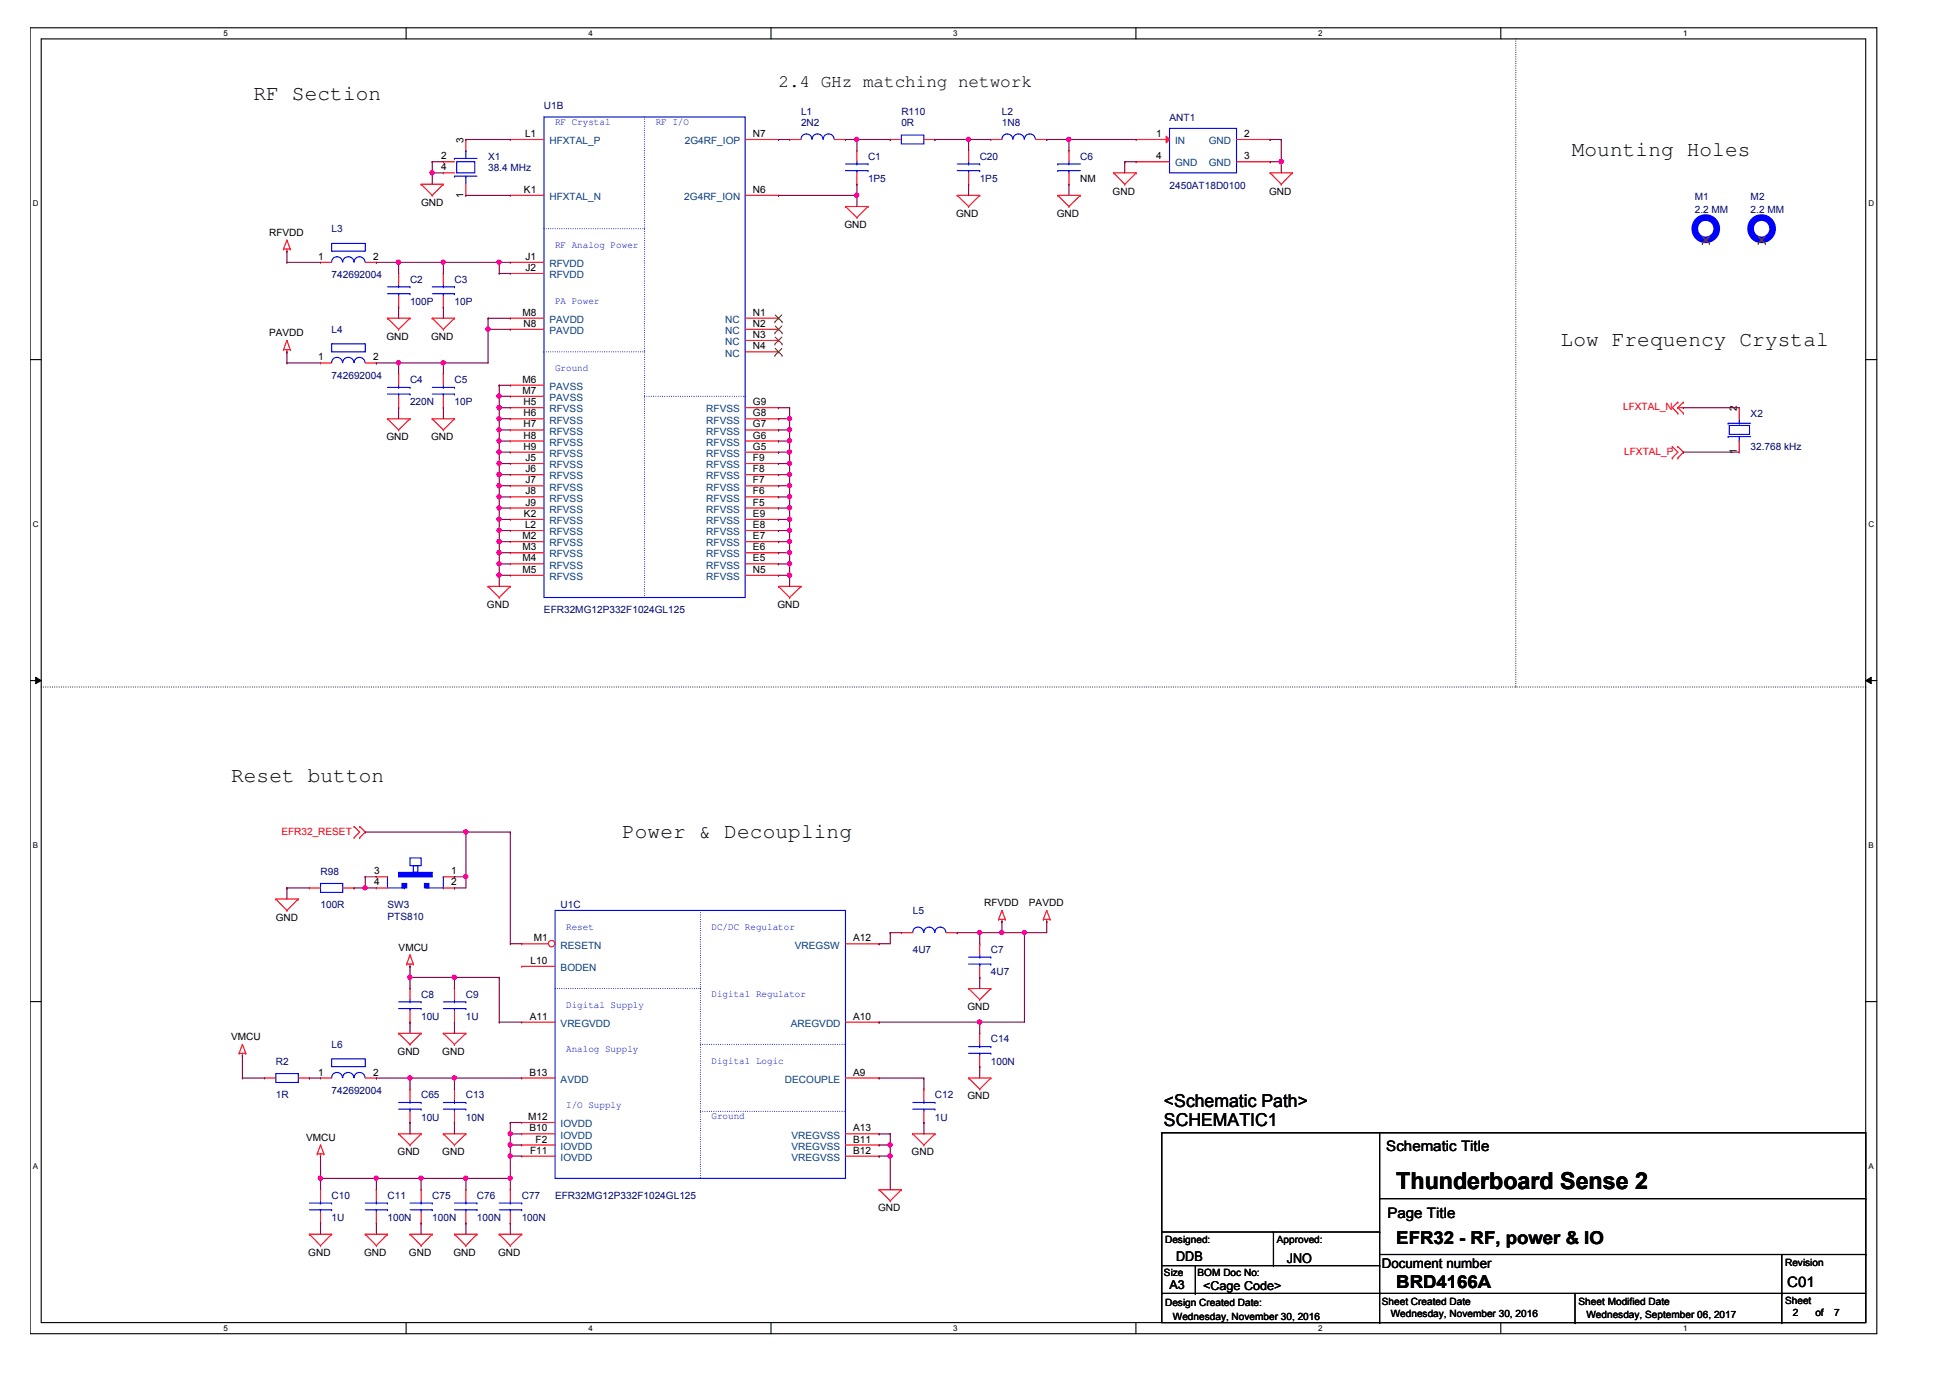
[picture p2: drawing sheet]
<svg xmlns="http://www.w3.org/2000/svg" width="297mm" height="210mm" viewBox="0 0 297 210" stroke-linecap="round" stroke-linejoin="round" font-family="sans-serif">
<defs><g id="words">
<text font-size="3.6" x="212.7" y="181.1">Thunderboard Sense 2</text>
<g font-size="3.2">
<text x="38.6" y="15.3">RF Section</text>
<text x="239.4" y="23.8">Mounting Holes</text>
<text x="237.7" y="52.7">Low Frequency Crystal</text>
<text x="35.2" y="119.1">Reset button</text>
<text x="94.8" y="127.6">Power &amp; Decoupling</text>
</g>
<g font-size="2.7">
<text x="118.6" y="13.2">2.4 GHz matching network</text>
<text x="177.3" y="171.6">SCHEMATIC1</text>
<text x="177.3" y="168.7">&lt;Schematic Path&gt;</text>
<text x="212.7" y="189.5">EFR32 - RF, power &amp; IO</text>
<text x="212.7" y="196.2">BRD4166A</text>
</g>
<g font-size="2.2">
<text x="211.2" y="175.3">Schematic Title</text>
<text x="211.3" y="185.5">Page Title</text>
<text x="272.3" y="196">C01</text>
</g>
<g font-size="2">
<text x="179.2" y="192.2">DDB</text>
<text x="196" y="192.3">JNO</text>
<text x="210.5" y="193.2">Document number</text>
</g>
<g font-size="1.9">
<text x="178.2" y="196.3">A3</text>
<text x="183.3" y="196.5">&lt;Cage Code&gt;</text>
</g>
<g font-size="1.5" fill="#000080">
<text x="82.9" y="16.7">U1B</text>
<text x="122" y="17.5">L1</text>
<text x="137.3" y="17.5">R110</text>
<text x="152.6" y="17.5">L2</text>
<text x="122" y="19.2">2N2</text>
<text x="137.3" y="19.2">0R</text>
<text x="152.6" y="19.2">1N8</text>
<text x="178.2" y="18.4">ANT1</text>
<text x="74.4" y="24.3">X1</text>
<text x="74.4" y="26">38.4 MHz</text>
<text x="132.2" y="24.3">C1</text>
<text x="132.2" y="27.7">1P5</text>
<text x="149.2" y="24.3">C20</text>
<text x="149.2" y="27.7">1P5</text>
<text x="164.6" y="24.3">C6</text>
<text x="178.2" y="28.8">2450AT18D0100</text>
<text x="50.5" y="35.4">L3</text>
<text x="258.2" y="30.5">M1</text>
<text x="258.2" y="32.5">2.2 MM</text>
<text x="266.7" y="30.5">M2</text>
<text x="266.7" y="32.5">2.2 MM</text>
<text x="50.5" y="42.4">742692004</text>
<text x="62.5" y="43.1">C2</text>
<text x="62.5" y="46.5">100P</text>
<text x="69.2" y="43.1">C3</text>
<text x="69.2" y="46.5">10P</text>
<text x="50.5" y="50.7">L4</text>
<text x="50.5" y="57.7">742692004</text>
<text x="62.5" y="58.4">C4</text>
<text x="69.2" y="58.4">C5</text>
<text x="62.5" y="61.8">220N</text>
<text x="69.2" y="61.8">10P</text>
<text x="266.7" y="63.5">X2</text>
<text x="266.7" y="68.6">32.768 kHz</text>
<text x="82.9" y="93.4">EFR32MG12P332F1024GL125</text>
<text x="48.8" y="133.3">R98</text>
<text x="48.8" y="138.3">100R</text>
<text x="59" y="138.3">SW3</text>
<text x="59" y="140.1">PTS810</text>
<text x="85.4" y="138.3">U1C</text>
<text x="139" y="139.2">L5</text>
<text x="139" y="145.2">4U7</text>
<text x="150.9" y="145.2">C7</text>
<text x="150.9" y="148.6">4U7</text>
<text x="64.1" y="152">C8</text>
<text x="64.1" y="155.4">10U</text>
<text x="71" y="152">C9</text>
<text x="71" y="155.4">1U</text>
<text x="50.5" y="159.6">L6</text>
<text x="150.9" y="158.8">C14</text>
<text x="42" y="162.2">R2</text>
<text x="42" y="167.3">1R</text>
<text x="50.5" y="166.6">742692004</text>
<text x="64.1" y="167.3">C65</text>
<text x="71" y="167.3">C13</text>
<text x="142.4" y="167.3">C12</text>
<text x="150.9" y="162.2">100N</text>
<text x="64.1" y="170.7">10U</text>
<text x="71" y="170.7">10N</text>
<text x="142.4" y="170.7">1U</text>
<text x="50.5" y="182.6">C10</text>
<text x="59" y="182.6">C11</text>
<text x="65.8" y="182.6">C75</text>
<text x="72.7" y="182.6">C76</text>
<text x="79.5" y="182.6">C77</text>
<text x="84.6" y="182.6">EFR32MG12P332F1024GL125</text>
<text x="50.5" y="186">1U</text>
<text x="59" y="186">100N</text>
<text x="65.8" y="186">100N</text>
<text x="72.7" y="186">100N</text>
<text x="79.5" y="186">100N</text>
</g>
<g font-size="1.5">
<text x="70.6" y="21.8" transform="rotate(-90 70.6 21.8)">3</text>
<text x="80" y="20.9">L1</text>
<text x="114.7" y="20.9">N7</text>
<text x="176.1" y="20.9">1</text>
<text x="189.5" y="20.9">2</text>
<text x="67.2" y="24.3">2</text>
<text x="67.2" y="25.9">4</text>
<text x="79.8" y="29.4">K1</text>
<text x="114.7" y="29.4">N6</text>
<text x="164.6" y="27.7">NM</text>
<text x="169.5" y="29.6">GND</text>
<text x="176.1" y="24.3">4</text>
<text x="189.5" y="24.3">3</text>
<text x="193.3" y="29.6">GND</text>
<text x="41" y="35.9">RFVDD</text>
<text x="64.1" y="31.3">GND</text>
<text x="70.6" y="30.1" transform="rotate(-90 70.6 30.1)">1</text>
<text x="128.6" y="34.7">GND</text>
<text x="145.6" y="33">GND</text>
<text x="161" y="33">GND</text>
<text x="48.5" y="39.6">1</text>
<text x="56.8" y="39.6">2</text>
<text x="80.1" y="39.6">J1</text>
<text x="80.1" y="41.3">J2</text>
<text x="41" y="51.2">PAVDD</text>
<text x="58.9" y="51.7">GND</text>
<text x="65.7" y="51.7">GND</text>
<text x="79.6" y="48.1">M8</text>
<text x="79.7" y="49.8">N8</text>
<text x="114.7" y="48.1">N1</text>
<text x="114.7" y="51.5">N3</text>
<text x="114.7" y="53.2">N4</text>
<text x="114.7" y="49.8">N2</text>
<text x="48.5" y="54.9">1</text>
<text x="56.8" y="54.9">2</text>
<text x="79.6" y="58.3">M6</text>
<text x="79.6" y="60">M7</text>
<text x="79.7" y="61.7">H5</text>
<text x="79.7" y="63.4">H6</text>
<text x="79.7" y="65.1">H7</text>
<text x="114.7" y="65.1">G7</text>
<text x="114.7" y="63.4">G8</text>
<text x="114.7" y="61.7">G9</text>
<text x="264.6" y="62.6" transform="rotate(-90 264.6 62.6)">2</text>
<text x="58.9" y="67.1">GND</text>
<text x="65.7" y="67.1">GND</text>
<text x="79.7" y="66.8">H8</text>
<text x="79.7" y="68.5">H9</text>
<text x="80.1" y="70.2">J5</text>
<text x="80.1" y="71.9">J6</text>
<text x="114.7" y="71.9">F8</text>
<text x="114.7" y="70.2">F9</text>
<text x="114.7" y="68.5">G5</text>
<text x="114.7" y="66.8">G6</text>
<text x="264.6" y="69.2" transform="rotate(-90 264.6 69.2)">1</text>
<text x="80.1" y="73.6">J7</text>
<text x="80.1" y="75.3">J8</text>
<text x="80.1" y="77">J9</text>
<text x="114.7" y="77">F5</text>
<text x="114.7" y="75.3">F6</text>
<text x="114.7" y="73.6">F7</text>
<text x="79.6" y="82.1">M2</text>
<text x="79.6" y="83.8">M3</text>
<text x="79.8" y="78.7">K2</text>
<text x="80" y="80.4">L2</text>
<text x="114.7" y="83.8">E6</text>
<text x="114.7" y="82.1">E7</text>
<text x="114.7" y="80.4">E8</text>
<text x="114.7" y="78.7">E9</text>
<text x="79.6" y="85.5">M4</text>
<text x="79.6" y="87.2">M5</text>
<text x="114.7" y="87.2">N5</text>
<text x="114.7" y="85.5">E5</text>
<text x="74.2" y="92.6">GND</text>
<text x="118.4" y="92.6">GND</text>
<text x="57" y="133.2">3</text>
<text x="57" y="134.9">4</text>
<text x="68.7" y="133.2">1</text>
<text x="68.7" y="134.9">2</text>
<text x="42" y="140.2">GND</text>
<text x="81.3" y="143.4">M1</text>
<text x="130" y="143.4">A12</text>
<text x="149.9" y="138">RFVDD</text>
<text x="156.7" y="138">PAVDD</text>
<text x="60.7" y="144.8">VMCU</text>
<text x="80.8" y="146.8">L10</text>
<text x="80.7" y="155.3">A11</text>
<text x="130" y="155.3">A10</text>
<text x="147.4" y="153.8">GND</text>
<text x="35.2" y="158.5">VMCU</text>
<text x="60.6" y="160.7">GND</text>
<text x="67.4" y="160.7">GND</text>
<text x="48.5" y="163.8">1</text>
<text x="56.8" y="163.8">2</text>
<text x="80.7" y="163.8">B13</text>
<text x="130" y="163.8">A9</text>
<text x="147.4" y="167.5">GND</text>
<text x="46.6" y="173.8">VMCU</text>
<text x="80.4" y="170.6">M12</text>
<text x="80.7" y="172.3">B10</text>
<text x="130" y="172.3">A13</text>
<text x="60.6" y="176">GND</text>
<text x="67.4" y="176">GND</text>
<text x="80.7" y="175.7">F11</text>
<text x="81.6" y="174">F2</text>
<text x="130" y="174">B11</text>
<text x="130" y="175.7">B12</text>
<text x="138.9" y="176">GND</text>
<text x="133.7" y="184.5">GND</text>
<text x="47" y="191.3">GND</text>
<text x="55.5" y="191.3">GND</text>
<text x="62.3" y="191.3">GND</text>
<text x="69.1" y="191.3">GND</text>
<text x="75.9" y="191.3">GND</text>
<text x="177.5" y="189.4">Designed:</text>
<text x="194.5" y="189.4">Approved:</text>
<text x="177.3" y="194.4">Size</text>
<text x="182.4" y="194.4">BOM Doc No:</text>
<text x="271.9" y="192.8">Revision</text>
<text x="177.5" y="199">Design Created Date:</text>
<text x="178.7" y="201">Wednesday, November 30, 2016</text>
<text x="210.5" y="198.8">Sheet Created Date</text>
<text x="211.9" y="200.7">Wednesday, November 30, 2016</text>
<text x="240.5" y="198.8">Sheet Modified Date</text>
<text x="241.7" y="200.8">Wednesday, September 06, 2017</text>
<text x="271.9" y="198.6">Sheet</text>
<text x="273.1" y="200.5">2</text>
<text x="276.5" y="200.5">of</text>
<text x="279.4" y="200.5">7</text>
</g>
<g font-size="1.5" fill="#004080">
<text x="83.7" y="22">HFXTAL_P</text>
<text x="104.3" y="22">2G4RF_IOP</text>
<text x="179" y="22">IN</text>
<text x="184.1" y="22">GND</text>
<text x="179" y="25.4">GND</text>
<text x="184.1" y="25.4">GND</text>
<text x="83.7" y="30.5">HFXTAL_N</text>
<text x="104.2" y="30.5">2G4RF_ION</text>
<text x="83.7" y="40.7">RFVDD</text>
<text x="83.7" y="42.4">RFVDD</text>
<text x="83.7" y="49.2">PAVDD</text>
<text x="83.7" y="50.9">PAVDD</text>
<text x="110.5" y="49.2">NC</text>
<text x="110.5" y="52.6">NC</text>
<text x="110.5" y="50.9">NC</text>
<text x="83.7" y="59.4">PAVSS</text>
<text x="110.5" y="54.3">NC</text>
<text x="83.7" y="61.1">PAVSS</text>
<text x="83.7" y="62.8">RFVSS</text>
<text x="83.7" y="64.5">RFVSS</text>
<text x="107.6" y="64.5">RFVSS</text>
<text x="107.6" y="62.8">RFVSS</text>
<text x="83.7" y="66.2">RFVSS</text>
<text x="83.7" y="67.9">RFVSS</text>
<text x="83.7" y="69.6">RFVSS</text>
<text x="83.7" y="71.3">RFVSS</text>
<text x="107.6" y="66.2">RFVSS</text>
<text x="107.6" y="71.3">RFVSS</text>
<text x="107.6" y="69.6">RFVSS</text>
<text x="107.6" y="67.9">RFVSS</text>
<text x="83.7" y="73">RFVSS</text>
<text x="83.7" y="74.7">RFVSS</text>
<text x="83.7" y="76.4">RFVSS</text>
<text x="107.6" y="76.4">RFVSS</text>
<text x="107.6" y="74.7">RFVSS</text>
<text x="107.6" y="73">RFVSS</text>
<text x="83.7" y="78.1">RFVSS</text>
<text x="83.7" y="79.8">RFVSS</text>
<text x="83.7" y="81.5">RFVSS</text>
<text x="83.7" y="83.2">RFVSS</text>
<text x="107.6" y="83.2">RFVSS</text>
<text x="107.6" y="81.5">RFVSS</text>
<text x="107.6" y="79.8">RFVSS</text>
<text x="107.6" y="78.1">RFVSS</text>
<text x="83.7" y="84.9">RFVSS</text>
<text x="83.7" y="86.6">RFVSS</text>
<text x="83.7" y="88.3">RFVSS</text>
<text x="107.6" y="88.3">RFVSS</text>
<text x="107.6" y="86.6">RFVSS</text>
<text x="107.6" y="84.9">RFVSS</text>
<text x="85.4" y="144.5">RESETN</text>
<text x="85.4" y="147.9">BODEN</text>
<text x="121.1" y="144.5">VREGSW</text>
<text x="85.4" y="156.4">VREGVDD</text>
<text x="120.5" y="156.4">AREGVDD</text>
<text x="85.4" y="164.9">AVDD</text>
<text x="119.6" y="164.9">DECOUPLE</text>
<text x="85.4" y="171.7">IOVDD</text>
<text x="85.4" y="173.4">IOVDD</text>
<text x="120.6" y="173.4">VREGVSS</text>
<text x="85.4" y="175.1">IOVDD</text>
<text x="85.4" y="176.8">IOVDD</text>
<text x="120.6" y="175.1">VREGVSS</text>
<text x="120.6" y="176.8">VREGVSS</text>
</g>
<g font-size="1.5" fill="#00f">
<text x="84.6" y="19">RF Crystal</text>
<text x="99.9" y="19">RF I/O</text>
<text x="84.6" y="37.8">RF Analog Power</text>
<text x="84.6" y="46.3">PA Power</text>
<text x="84.6" y="56.5">Ground</text>
<text x="86.2" y="141.6">Reset</text>
<text x="108.4" y="141.6">DC/DC Regulator</text>
<text x="86.2" y="153.5">Digital Supply</text>
<text x="108.4" y="151.8">Digital Regulator</text>
<text x="86.2" y="160.3">Analog Supply</text>
<text x="108.4" y="162">Digital Logic</text>
<text x="86.2" y="168.8">I/O Supply</text>
<text x="108.4" y="170.5">Ground</text>
</g>
<g font-size="1.5" fill="#f00">
<text x="247.2" y="62.4">LFXTAL_N</text>
<text x="247.4" y="69.3">LFXTAL_P</text>
<text x="42.9" y="127.1">EFR32_RESET</text>
</g>
<g font-size="1.2">
<text x="34" y="5.5">5</text>
<text x="89.6" y="5.5">4</text>
<text x="145.2" y="5.5">3</text>
<text x="200.8" y="5.5">2</text>
<text x="256.4" y="5.5">1</text>
<text x="5" y="31.5">D</text>
<text x="284.6" y="31.5">D</text>
<text x="5" y="80.3">C</text>
<text x="284.6" y="80.3">C</text>
<text x="5" y="129.2">B</text>
<text x="284.6" y="129.2">B</text>
<text x="5" y="178.1">A</text>
<text x="284.6" y="178.1">A</text>
<text x="34" y="202.7">5</text>
<text x="89.6" y="202.7">4</text>
<text x="145.2" y="202.7">3</text>
<text x="200.8" y="202.7">2</text>
<text x="256.4" y="202.7">1</text>
</g>
</g></defs>
<path d="M4.6 4.2h281.3v199h-281.3zM6.3 5.9h277.9v195.6h-277.9z" fill="none" stroke="#000" stroke-width=".17"/>
<g fill="#fff">
<path d="M34 4.4h.7v1.4h-.7z"/>
<path d="M34 201.6h.7v1.4h-.7z"/>
</g>
<path d="M61.9 4.2v1.7M61.9 201.5v1.7" fill="none" stroke="#000" stroke-width=".17"/>
<g fill="#fff">
<path d="M89.6 4.4h.7v1.4h-.7z"/>
<path d="M89.6 201.6h.7v1.4h-.7z"/>
</g>
<path d="M117.4 4.2v1.7M117.4 201.5v1.7" fill="none" stroke="#000" stroke-width=".17"/>
<g fill="#fff">
<path d="M145.2 4.4h.7v1.4h-.7z"/>
<path d="M145.2 201.6h.7v1.4h-.7z"/>
</g>
<path d="M173 4.2v1.7M173 201.5v1.7" fill="none" stroke="#000" stroke-width=".17"/>
<g fill="#fff">
<path d="M200.8 4.4h.6v1.4h-.6z"/>
<path d="M200.8 201.6h.6v1.4h-.6z"/>
</g>
<path d="M228.6 4.2v1.7M228.6 201.5v1.7" fill="none" stroke="#000" stroke-width=".17"/>
<g fill="#fff">
<path d="M256.4 4.4h.6v1.4h-.6z"/>
<path d="M256.4 201.6h.6v1.4h-.6z"/>
<path d="M5 30.4h.9v1.3h-.9z"/>
<path d="M284.6 30.4h.9v1.3h-.9z"/>
<path d="M5 79.2h.9v1.4h-.9z"/>
<path d="M284.6 79.2h.9v1.4h-.9z"/>
</g>
<path d="M4.6 54.8h1.7M284.2 54.8h1.7" fill="none" stroke="#000" stroke-width=".17"/>
<g fill="#fff">
<path d="M5 128.1h.8v1.4h-.8z"/>
<path d="M284.6 128.1h.8v1.4h-.8z"/>
</g>
<path d="M4.6 103.7h1.7M284.2 103.7h1.7" fill="none" stroke="#000" stroke-width=".17"/>
<path d="M5.4 103.2l.9 .5-.9 .4zM284.2 103.7l.8-.5v.9z" fill="#000"/>
<path d="M5.4 103.2l.9 .5-.9 .4zM284.2 103.7l.8-.5v.9z" fill="none" stroke="#000" stroke-width=".15"/>
<g fill="#fff">
<path d="M5 177h.8v1.3h-.8z"/>
<path d="M284.6 177h.8v1.3h-.8z"/>
</g>
<g fill="none" stroke="#000" stroke-width=".17">
<path d="M4.6 152.6h1.7M284.2 152.6h1.7M177 172.6h107.2v28.9h-107.2zM210.2 172.6v28.9M177 197h.1M177 197h107.2M177 192.8h33.2M177 187.7h33.2M182.1 197h.1M182.1 192.8v4.2M194 192.8h.1M194 187.7v5.1"/>
<path d="M210.2 197h.1M210.2 192.8h.1M210.2 187.7h.1M210.2 182.6h74M210.2 191.1h74M239.9 197v4.5M271.4 197h.1M271.4 191.1v10.4M284.2 182.6h.1M284.2 191.1h.1M210.2 201.5h.1M239.9 201.5h.1"/>
<path d="M271.4 201.5h.1"/>
</g>
<path d="M230.9 5.9v98.7M6.3 104.6h277.9M230.9 104.6h.1M284.2 104.6h.1" fill="none" stroke="#000" stroke-width=".17" stroke-dasharray="0 .3"/>
<g fill="none" stroke="#f00" stroke-width=".17">
<path d="M43.2 37.9h.1M43.2 37.9h1M43.7 38.3h.1M43.7 36.6h.1M43.7 37.9v.4M43.7 36.6l-.5 1.3M43.7 36.6l.5 1.3M44.2 37.9h.1M64.1 28.1h.1M64.1 28.1h3.4M64.1 28.1l1.7 1.7M65.8 29.8h.1"/>
<path d="M67.5 28.1h.1M67.5 28.1l-1.7 1.7M128.8 31.5h.1M128.8 31.5h3.4M128.8 31.5l1.7 1.6M130.5 33.1h.1M132.2 31.5h.1M132.2 31.5l-1.7 1.6M145.8 29.8h.1M145.8 29.8h3.4M145.8 29.8l1.7 1.7M147.5 31.5h.1"/>
<path d="M149.2 29.8h.1M149.2 29.8l-1.7 1.7M161.1 29.8h.1M161.1 29.8h3.5M161.1 29.8l1.7 1.7M162.8 31.5h.1M164.6 29.8h.1M164.6 29.8l-1.8 1.7M169.6 26.3h.1M169.6 26.3h3.5M169.6 26.3l1.7 1.8M171.3 28.1h.1"/>
<path d="M173.1 26.3h.1M173.1 26.3l-1.8 1.8M193.5 26.3h.1M193.5 26.3h3.4M193.5 26.3l1.7 1.8M195.2 28.1h.1M196.9 26.3h.1M196.9 26.3l-1.7 1.8M268.4 36.6h.1M43.2 53.3h.1M43.2 53.3h1M43.7 53.6h.1"/>
<path d="M43.7 51.9h.1M43.7 53.3v.3M43.7 51.9l-.5 1.4M43.7 51.9l.5 1.4M44.2 53.3h.1M48.8 55.3h.1M48.8 55.3h1.7M55.6 55.3h1.7M57.3 55.3h.1M59 48.5h.1M59 48.5h3.5M59 48.5l1.7 1.7"/>
<path d="M60.7 50.2h.1M60.7 57h.1M60.7 57v1.7M62.5 48.5h.1M62.5 48.5l-1.8 1.7M65.8 48.5h.1M65.8 48.5h3.4M65.8 48.5l1.7 1.7M67.5 50.2h.1M69.2 48.5h.1M69.2 48.5l-1.7 1.7M59 63.8h.1"/>
<path d="M59 63.8h3.5M59 63.8l1.7 1.7M60.7 65.5h.1M60.7 62.1h.1M60.7 60.4v1.7M62.5 63.8h.1M62.5 63.8l-1.8 1.7M65.8 63.8h.1M65.8 63.8h3.4M65.8 63.8l1.7 1.7M67.5 65.5h.1M69.2 63.8h.1"/>
<path d="M69.2 63.8l-1.7 1.7M254.7 68h.1M254.7 69.8h.1M254.7 68l.9 .9-.9 .9M255.6 68h.1M255.6 69.8h.1M255.6 62.9h.1M255.6 61.3h.1M255.6 62.1h.1M255.6 68l.8 .9-.8 .9M255.6 61.3l-.9 .8 .9 .8M255.6 62.1l.8 .8"/>
<path d="M255.6 62.1h.8M256.4 62.9h.1M256.4 61.3h.1M256.4 61.3l-.8 .8M74.4 89.3h.1M74.4 89.3h3.3M74.4 89.3l1.6 1.7M76 91h.1M77.7 89.3h.1M77.7 89.3l-1.7 1.7M118.6 89.3h.1M118.6 89.3h3.4"/>
<path d="M118.6 89.3l1.7 1.7M120.3 91h.1M122 89.3h.1M122 89.3l-1.7 1.7M42 136.9h.1M42 136.9h3.4M42 136.9l1.7 1.8M43.7 138.7h.1M45.4 136.9h.1M45.4 136.9l-1.7 1.8M53.9 125.9h.1M53.9 127.6h.1"/>
<path d="M53.9 125.9l.9 .8-.9 .9M54.8 125.9h.1M54.8 127.6h.1M54.8 125.9l.8 .8-.8 .9M152.6 138.7h.1M152.6 138.7l-.5 1.3M152.6 138.7l.5 1.3M159.4 138.7h.1M159.4 138.7l-.5 1.3M159.4 138.7l.5 1.3M36.9 159.1h.1M36.9 159.1l-.5 1.3"/>
<path d="M36.9 159.1l.5 1.3M60.7 157.4h.1M60.7 157.4h3.4M60.7 157.4l1.8 1.7M61.9 146.9h.1M61.9 146.9h1.1M62.5 147.2h.1M62.5 145.5h.1M62.5 159.1h.1M62.5 146.9v.3M62.5 145.5l-.6 1.4M62.5 145.5l.5 1.4"/>
<path d="M63 146.9h.1M64.1 157.4h.1M64.1 157.4l-1.6 1.7M67.5 157.4h.1M67.5 157.4h3.5M67.5 157.4l1.7 1.7M69.2 159.1h.1M71 157.4h.1M71 157.4l-1.8 1.7M147.5 150.6h.1M147.5 150.6h3.4M147.5 150.6l1.7 1.7"/>
<path d="M149.2 152.3h.1M150.9 150.6h.1M150.9 150.6l-1.7 1.7M152.1 140h.1M152.1 140h1M152.6 140.4h.1M152.6 140v.4M153.1 140h.1M158.9 140h.1M158.9 140h1M159.4 140.4h.1M159.4 140v.4"/>
<path d="M159.9 140h.1M36.4 160.4h.1M36.4 160.4h1M36.9 160.8h.1M36.9 160.4v.4M37.4 160.4h.1M48.3 175.8h.1M48.3 175.8h1M48.8 176.1h.1M48.8 174.4h.1M48.8 175.8v.3M48.8 174.4l-.5 1.4"/>
<path d="M48.8 174.4l.5 1.4M49.3 175.8h.1M60.7 172.7h.1M60.7 172.7h3.4M60.7 172.7l1.8 1.7M62.5 174.4h.1M64.1 172.7h.1M64.1 172.7l-1.6 1.7M67.5 172.7h.1M67.5 172.7h3.5M67.5 172.7l1.7 1.7M69.2 174.4h.1"/>
<path d="M71 172.7h.1M71 172.7l-1.8 1.7M139 172.7h.1M139 172.7h3.4M139 172.7l1.7 1.7M140.7 174.4h.1M142.4 172.7h.1M142.4 172.7l-1.7 1.7M147.5 164.2h.1M147.5 164.2h3.4M147.5 164.2l1.7 1.7M149.2 165.9h.1"/>
<path d="M150.9 164.2h.1M150.9 164.2l-1.7 1.7M47.1 188h.1M47.1 188h3.4M47.1 188l1.7 1.7M48.8 189.7h.1M48.8 181.2h.1M48.8 186.3h.1M48.8 181.2v1.7M48.8 184.6v1.7M50.5 188h.1M50.5 188l-1.7 1.7"/>
<path d="M55.6 188h.1M55.6 188h3.4M55.6 188l1.7 1.7M57.3 189.7h.1M59 188h.1M59 188l-1.7 1.7M62.5 188h.1M62.5 188h3.3M62.5 188l1.6 1.7M64.1 189.7h.1M65.8 188h.1M65.8 188l-1.7 1.7"/>
<path d="M69.2 188h.1M69.2 188h3.5M69.2 188l1.8 1.7M71 189.7h.1M72.7 188h.1M72.7 188l-1.7 1.7M76 188h.1M76 188h3.5M76 188l1.7 1.7M77.7 189.7h.1M79.5 188h.1M79.5 188l-1.8 1.7"/>
<path d="M133.9 181.2h.1M133.9 181.2h3.4M133.9 181.2l1.7 1.7M135.6 182.9h.1M137.3 181.2h.1M137.3 181.2l-1.7 1.7"/>
</g>
<circle cx="268.3" cy="34.8" r="1.69" fill="none" stroke="#00f" stroke-width="1"/>
<path d="M267.8 37.1h.1M267.9 36.1l1 1M268.9 36.1l-1.1 1M268.9 37.1h.1" fill="none" stroke="#804000" stroke-width=".15"/>
<g fill="none" stroke="#00f" stroke-width=".17">
<path d="M50.5 52.4h5.1v1.2h-5.1zM50.5 55.2a.83 .83 0 0 1 .8-.8 .83 .83 0 0 1 .9 .8M52.2 55.2a.85 .85 0 0 1 .9-.8 .85 .85 0 0 1 .8 .8M53.9 55.2a.83 .83 0 0 1 .9-.8 .83 .83 0 0 1 .8 .8M59 59h3.5M60.7 59h.1M60.7 58.7v.3M62.5 59h.1M59 60h3.5M60.7 60h.1M60.7 60v.4M62.5 60h.1"/>
<path d="M65 135.3h2.5M67.5 135.3h.1M47.1 183.3h3.4M47.1 184.3h3.4M48.8 184.3h.1M48.8 183.3h.1M48.8 182.9v.4M48.8 184.3v.3M50.5 183.3h.1M50.5 184.3h.1"/>
</g>
<path d="M60.7 132.9h5.1v.7h-5.1z" fill-rule="evenodd" fill="#00f"/>
<path d="M60.7 132.9h5.1v.7h-5.1zM63 131.9h.6v1h-.6z" fill="none" stroke="#00f" stroke-width=".17"/>
<path d="M61.2 134.6h.7v.7h-.7z" fill-rule="evenodd" fill="#00f"/>
<path d="M61.2 134.6h.7v.7h-.7zM62.5 130.7h1.6v1.2h-1.6z" fill="none" stroke="#00f" stroke-width=".17"/>
<path d="M64.7 134.6h.6v.7h-.6z" fill-rule="evenodd" fill="#00f"/>
<g fill="none" stroke="#00f" stroke-width=".17">
<path d="M82.9 17.8h30.6v73.2h-30.6zM178.2 19.6h10.2v6.7h-10.2zM122 21.2a.83 .83 0 0 1 .8-.8 .83 .83 0 0 1 .9 .8M123.7 21.2a.83 .83 0 0 1 .8-.8 .83 .83 0 0 1 .9 .8M125.4 21.2a.83 .83 0 0 1 .8-.8 .83 .83 0 0 1 .9 .8M128.8 25h3.4M128.8 26h3.4M130.5 26h.1M130.5 25h.1M130.5 24.6v.4M130.5 26v.3M132.2 25h.1"/>
<path d="M132.2 26h.1M152.6 21.2a.83 .83 0 0 1 .9-.8 .83 .83 0 0 1 .8 .8M154.3 21.2a.85 .85 0 0 1 .9-.8 .85 .85 0 0 1 .8 .8M156.1 21.2a.83 .83 0 0 1 .8-.8 .83 .83 0 0 1 .8 .8M65.8 43.7h3.4M65.8 44.7h3.4M65.8 59h3.4M67.5 44.7h.1M67.5 43.7h.1M67.5 59h.1M67.5 43.3v.4M67.5 44.7v.4"/>
<path d="M67.5 58.7v.3M69.2 43.7h.1M69.2 44.7h.1M69.2 59h.1M65.8 60h3.4M67.5 60h.1M67.5 60v.4M69.2 60h.1M59 133.6h.1M59 133.6v1.7h2.6M61.6 135.3h.1M64.7 134.6h.6v.7h-.6z"/>
<path d="M67.5 133.6h.1M67.5 133.6v1.7M67.5 152.6h3.5M67.5 153.6h3.5M69.2 153.6h.1M69.2 152.6h.1M69.2 152.3v.3M69.2 153.6v.4M71 152.6h.1M71 153.6h.1M139 142a.83 .83 0 0 1 .9-.8 .83 .83 0 0 1 .8 .8M140.7 142a.83 .83 0 0 1 .9-.8 .83 .83 0 0 1 .8 .8"/>
<path d="M142.4 142a.83 .83 0 0 1 .8-.8 .83 .83 0 0 1 .9 .8M147.5 145.8h3.4M147.5 146.9h3.4M149.2 146.9h.1M149.2 145.8h.1M149.2 145.5v.3M149.2 146.9v.3M150.9 145.8h.1M150.9 146.9h.1M42 163.5h3.4v1.4h-3.4zM62.5 183.3h3.3M62.5 184.3h3.3"/>
<path d="M64.1 184.3h.1M64.1 183.3h.1M64.1 182.9v.4M64.1 184.3v.3M65.8 183.3h.1M65.8 184.3h.1M76 183.3h3.5M76 184.3h3.5M77.7 184.3h.1M77.7 183.3h.1M77.7 182.9v.4M77.7 184.3v.3"/>
<path d="M79.5 183.3h.1M79.5 184.3h.1"/>
</g>
<g fill="none" stroke="#f00" stroke-width=".17">
<path d="M77.7 29.8h.1M77.7 21.3h.1M77.7 40h.1M77.7 21.3h5.2M77.7 29.8h5.2M77.7 40h5.2M113.5 21.3h5.1M113.5 29.8h5.1M118.6 29.8h.1M118.6 21.3h.1M120.3 21.3h.1M120.3 21.3h1.7"/>
<path d="M127.1 21.3h1.7M128.8 21.3h.1M130.5 22.9h.1M130.5 28.1h.1M130.5 22.9v1.7M130.5 26.3v1.8M150.9 21.3h.1M150.9 21.3h1.7M157.7 21.3h1.7M159.4 21.3h.1M188.4 21.3h5.1M193.5 21.3h.1"/>
<path d="M259.9 36.6h.1M67.5 41.7h.1M67.5 46.8h.1M67.5 57h.1M67.5 41.7v1.6M67.5 45.1v1.7M67.5 57v1.7M77.7 48.5h.1M77.7 50.2h.1M77.7 58.7h.1M77.7 41.7h.1M77.7 48.5h5.2"/>
<path d="M77.7 50.2h5.2M77.7 58.7h5.2M77.7 41.7h5.2M113.5 48.5h5.1M113.5 50.2h5.1M113.5 51.9h5.1M113.5 53.6h5.1M118.6 48.5h.1M118.6 51.9h.1M118.6 53.6h.1M118.6 50.2h.1M67.5 62.1h.1"/>
<path d="M67.5 60.4v1.7M77.7 60.4h.1M77.7 62.1h.1M77.7 63.8h.1M77.7 65.5h.1M77.7 67.2h.1M77.7 68.9h.1M77.7 70.6h.1M77.7 72.3h.1M77.7 74h.1M77.7 75.7h.1M77.7 77.4h.1"/>
<path d="M77.7 79.1h.1M77.7 60.4h5.2M77.7 62.1h5.2M77.7 63.8h5.2M77.7 65.5h5.2M77.7 67.2h5.2M77.7 68.9h5.2M77.7 70.6h5.2M77.7 72.3h5.2M77.7 74h5.2M77.7 75.7h5.2M77.7 77.4h5.2"/>
<path d="M77.7 79.1h5.2M113.5 62.1h5.1M113.5 63.8h5.1M113.5 65.5h5.1M113.5 67.2h5.1M113.5 68.9h5.1M113.5 70.6h5.1M113.5 72.3h5.1M113.5 74h5.1M113.5 75.7h5.1M113.5 77.4h5.1M113.5 79.1h5.1"/>
<path d="M118.6 65.5h.1M118.6 79.1h.1M118.6 77.4h.1M118.6 75.7h.1M118.6 74h.1M118.6 72.3h.1M118.6 70.6h.1M118.6 68.9h.1M118.6 67.2h.1M118.6 63.8h.1M118.6 62.1h.1M77.7 80.8h.1"/>
<path d="M77.7 82.5h.1M77.7 84.2h.1M77.7 85.9h.1M77.7 87.6h.1M77.7 80.8h5.2M77.7 82.5h5.2M77.7 84.2h5.2M77.7 85.9h5.2M77.7 87.6h5.2M113.5 80.8h5.1M113.5 82.5h5.1M113.5 84.2h5.1"/>
<path d="M113.5 85.9h5.1M113.5 87.6h5.1M118.6 87.6h.1M118.6 85.9h.1M118.6 84.2h.1M118.6 82.5h.1M118.6 80.8h.1M57.3 133.6h.1M57.3 135.3h.1M57.3 133.6h1.7M57.3 135.3h1.7M67.5 133.6h1.7"/>
<path d="M67.5 135.3h1.7M69.2 133.6h.1M69.2 135.3h.1M69.2 150.6h.1M69.2 155.7h.1M69.2 150.6v1.7M69.2 154v1.7M137.3 142.1h.1M137.3 142.1h1.7M144.1 142.1h1.7M145.8 142.1h.1M149.2 143.8h.1"/>
<path d="M149.2 148.9h.1M149.2 143.8v1.7M149.2 147.2v1.7M40.3 164.2h.1M40.3 164.2h1.7M45.4 164.2h1.7M47.1 164.2h.1M64.1 181.2h.1M64.1 186.3h.1M64.1 181.2v1.7M64.1 184.6v1.7M77.7 181.2h.1"/>
<path d="M77.7 186.3h.1M77.7 181.2v1.7M77.7 184.6v1.7"/>
</g>
<circle cx="259.8" cy="34.8" r="1.69" fill="none" stroke="#00f" stroke-width="1"/>
<g fill="none" stroke="#804000" stroke-width=".15">
<path d="M259.3 37.1h.1M259.3 36.1l1.1 1M260.4 36.1l-1.1 1M260.4 37.1h.1M118 49h.1M118 52.4h.1M118 54.1h.1M118 50.7h.1M118.1 48l1 1M118.1 51.3l1 1.1M118.1 53.1l1 1M118.1 49.7l1 1"/>
<path d="M119.1 48l-1.1 1M119.1 51.3l-1.1 1.1M119.1 53.1l-1.1 1M119.1 49.7l-1.1 1M119.1 49h.1M119.1 52.4h.1M119.1 54.1h.1M119.1 50.7h.1"/>
</g>
<path d="M98.2 17.8v73.2M82.9 34.8h15.3M98.2 34.8h.1M82.9 53.6h15.3M98.2 53.6h.1M98.2 60.4h15.3M113.5 60.4h.1M98.2 91h.1" fill="none" stroke="#00f" stroke-width=".17" stroke-dasharray="0 .3"/>
<path d="M177.6 20.7l.6 .6-.6 .5z" fill="#f00"/>
<g fill="none" stroke="#f00" stroke-width=".17">
<path d="M67.5 24.6h.1M67.5 26.3h.1M67.5 24.6h1.7M67.5 26.3h1.7M71 21.3h.1M71 29.8h.1M71 21.3v1.6M71 28.1v1.7M173.1 21.3h.1M173.1 24.6h.1M173.1 21.3h5.1M173.1 24.6h5.1"/>
<path d="M177.6 20.7l.6 .6-.6 .5zM188.4 24.6h5.1M193.5 24.6h.1M47.1 135.3h.1M47.1 135.3h1.7M52.2 135.3h1.7M53.9 135.3h.1M128.8 155.7h5.1M133.9 155.7h.1M149.2 157.4h.1M149.2 157.4v1.7M62.5 165.9h.1"/>
<path d="M62.5 171h.1M62.5 165.9v1.7M62.5 169.3v1.7M79.5 164.2h.1M79.5 171h.1M79.5 172.7h.1M79.5 174.4h.1M79.5 176.1h.1M79.5 164.2h5.1M79.5 171h5.1M79.5 172.7h5.1M79.5 174.4h5.1"/>
<path d="M79.5 176.1h5.1M149.2 162.5h.1M149.2 160.8v1.7M57.3 181.2h.1M57.3 186.3h.1M57.3 181.2v1.7M57.3 184.6v1.7M71 181.2h.1M71 186.3h.1M71 181.2v1.7M71 184.6v1.7"/>
</g>
<g fill="none" stroke="#00f" stroke-width=".17">
<path d="M69.2 24.1h.1M69.2 26.8h.1M69.2 24.1h3.5M69.2 26.8h3.5M69.6 24.6h2.7v1.7h-2.7zM71 22.9h.1M71 26.8h.1M71 22.9v1.2M71 26.8v1.3M48.8 134.6h3.4v1.3h-3.4zM84.6 138.7h44.2v40.8h-44.2zM147.5 159.4h3.4"/>
<path d="M149.2 159.4h.1M149.2 159.1v.3M150.9 159.4h.1M60.7 167.9h3.4M60.7 169h3.4M62.5 169h.1M62.5 167.9h.1M62.5 167.6v.3M62.5 169v.3M64.1 167.9h.1M64.1 169h.1M147.5 160.4h3.4"/>
<path d="M149.2 160.4h.1M149.2 160.4v.4M150.9 160.4h.1M55.6 183.3h3.4M55.6 184.3h3.4M57.3 184.3h.1M57.3 183.3h.1M57.3 182.9v.4M57.3 184.3v.3M59 183.3h.1M59 184.3h.1M69.2 183.3h3.5"/>
<path d="M69.2 184.3h3.5M71 184.3h.1M71 183.3h.1M71 182.9v.4M71 184.3v.3M72.7 183.3h.1M72.7 184.3h.1"/>
</g>
<path d="M106.7 138.7v40.8M84.6 150.6h22.1M106.7 159.1h22.1M106.7 150.6h.1M128.8 159.1h.1M106.7 169.3h22.1M106.7 179.5h.1M128.8 169.3h.1" fill="none" stroke="#00f" stroke-width=".17" stroke-dasharray="0 .3"/>
<circle cx="84" cy="143.7" r=".49" fill="#fff"/>
<g fill="none" stroke="#f00" stroke-width=".17">
<path d="M48.8 40h.1M48.8 40h1.7M55.6 40h1.7M57.3 40h.1M135.6 21.3h.1M135.6 21.3h1.7M140.7 21.3h1.7M142.4 21.3h.1M147.5 22.9h.1M147.5 28.1h.1M147.5 22.9v1.7M147.5 26.3v1.8"/>
<path d="M162.8 28.1h.1M162.8 22.9h.1M162.8 22.9v1.7M162.8 26.3v1.8M60.7 41.7h.1M60.7 46.8h.1M60.7 41.7v1.6M60.7 45.1v1.7M264.9 62.1h.1M264.9 68.9h.1M264.9 62.1v1.7M264.9 67.2v1.7"/>
<path d="M62.5 150.6h.1M62.5 155.7h.1M62.5 150.6v1.7M62.5 154v1.7M79.5 143.8h.1M79.5 155.7h.1M79.5 147.2h.1M79.5 143.8h4M79.5 155.7h5.1M79.5 147.2h5.1M128.8 143.8h5.1M133.9 143.8h.1"/>
<path d="M48.8 164.2h.1M48.8 164.2h1.7M55.6 164.2h1.7M57.3 164.2h.1M69.2 165.9h.1M69.2 171h.1M69.2 165.9v1.7M69.2 169.3v1.7M128.8 172.7h5.1M128.8 174.4h5.1M128.8 176.1h5.1M128.8 164.2h5.1"/>
<path d="M133.9 172.7h.1M133.9 174.4h.1M133.9 176.1h.1M133.9 164.2h.1M140.7 165.9h.1M140.7 171h.1M140.7 165.9v1.7M140.7 169.3v1.7"/>
<circle cx="84" cy="143.7" r=".49"/>
</g>
<g fill="none" stroke="#00f" stroke-width=".17">
<path d="M50.5 37.1h5.1v1.2h-5.1zM50.5 39.9a.83 .83 0 0 1 .8-.8 .83 .83 0 0 1 .9 .8M52.2 39.9a.85 .85 0 0 1 .9-.8 .85 .85 0 0 1 .8 .8M53.9 39.9a.83 .83 0 0 1 .9-.8 .83 .83 0 0 1 .8 .8M137.3 20.6h3.4v1.3h-3.4zM145.8 26h3.4M145.8 25h3.4M147.5 26h.1M147.5 25h.1M147.5 24.6v.4M147.5 26v.3M149.2 25h.1"/>
<path d="M149.2 26h.1M161.1 26h.1M161.1 25h.1M161.1 26h3.5M161.1 25h3.5M162.8 25h.1M162.8 26h.1M162.8 24.6v.4M162.8 26v.3M59 43.7h3.5M59 44.7h3.5M60.7 44.7h.1"/>
<path d="M60.7 43.7h.1M60.7 43.3v.4M60.7 44.7v.4M62.5 43.7h.1M62.5 44.7h.1M263.2 64.5h.1M263.2 66.5h.1M263.2 64.5h3.5M263.2 66.5h3.5M263.4 64.8h3.1v1.4h-3.1zM264.9 64.5h.1M264.9 67.2h.1"/>
<path d="M264.9 63.8v.7M264.9 66.5v.7M60.7 152.6h3.4M60.7 153.6h3.4M62.5 153.6h.1M62.5 152.6h.1M62.5 152.3v.3M62.5 153.6v.4M64.1 152.6h.1M64.1 153.6h.1M50.5 161.3h5.1v1.2h-5.1zM50.5 164.2a.83 .83 0 0 1 .8-.8 .83 .83 0 0 1 .9 .8"/>
<path d="M52.2 164.2a.85 .85 0 0 1 .9-.8 .85 .85 0 0 1 .8 .8M53.9 164.2a.83 .83 0 0 1 .9-.8 .83 .83 0 0 1 .8 .8M67.5 167.9h3.5M67.5 169h3.5M69.2 169h.1M69.2 167.9h.1M69.2 167.6v.3M69.2 169v.3M71 167.9h.1M71 169h.1M139 167.9h3.4M139 169h3.4"/>
<path d="M140.7 169h.1M140.7 167.9h.1M140.7 167.6v.3M140.7 169v.3M142.4 167.9h.1M142.4 169h.1"/>
</g>
<path d="M65.8 24.6h.1M65.8 26.3h.1M65.8 24.6h1.7M65.8 24.6v1.7M65.8 26.3h1.7M71 21.3h.1M71 21.3h6.7" fill="none" stroke="#800040" stroke-width=".17"/>
<circle cx="65.8" cy="26.3" r=".32" fill="#f0f"/>
<circle cx="65.8" cy="26.3" r=".32" fill="none" stroke="#f0f" stroke-width=".17"/>
<path d="M65.8 26.3h.1M65.8 26.3v1.8M71 29.8h.1M71 29.8h6.7M128.8 21.3h.1M128.8 21.3h1.7" fill="none" stroke="#800040" stroke-width=".17"/>
<circle cx="130.5" cy="21.2" r=".32" fill="#f0f"/>
<circle cx="130.5" cy="21.2" r=".32" fill="none" stroke="#f0f" stroke-width=".17"/>
<g fill="none" stroke="#800040" stroke-width=".17">
<path d="M118.6 21.3h.1M118.6 21.3h1.7M130.5 21.3h.1M130.5 28.1h.1M130.5 29.8h.1M130.5 21.3v1.6M130.5 28.1v3.4M147.5 21.3h.1M147.5 21.3h3.4M147.5 21.3v1.6M159.4 21.3h.1M159.4 21.3h3.4"/>
<path d="M171.3 24.6h.1M171.3 24.6h1.8M171.3 24.6v1.7M195.2 21.3h.1M195.2 21.3v3.3"/>
</g>
<circle cx="130.5" cy="29.7" r=".32" fill="#f0f"/>
<circle cx="130.5" cy="29.7" r=".32" fill="none" stroke="#f0f" stroke-width=".17"/>
<path d="M118.6 29.8h.1M118.6 29.8h11.9M57.3 55.3h.1M57.3 55.3h3.4M62.5 147.2h.1M62.5 148.9h.1M62.5 147.2v3.4M62.5 148.9h6.7M133.9 164.2h.1M133.9 164.2h6.8" fill="none" stroke="#800040" stroke-width=".17"/>
<circle cx="62.4" cy="148.9" r=".32" fill="#f0f"/>
<circle cx="62.4" cy="148.9" r=".32" fill="none" stroke="#f0f" stroke-width=".17"/>
<path d="M67.5 40h.1M67.5 40v1.7M67.5 40h8.5M62.5 164.2h.1M62.5 164.2v1.7M62.5 164.2h6.7" fill="none" stroke="#800040" stroke-width=".17"/>
<circle cx="67.5" cy="39.9" r=".32" fill="#f0f"/>
<circle cx="67.5" cy="39.9" r=".32" fill="none" stroke="#f0f" stroke-width=".17"/>
<path d="M57.3 40h.1M57.3 40h10.2M60.7 40h.1M60.7 40v1.7M60.7 46.8h.1M60.7 46.8v1.7" fill="none" stroke="#800040" stroke-width=".17"/>
<circle cx="60.7" cy="39.9" r=".32" fill="#f0f"/>
<circle cx="60.7" cy="39.9" r=".32" fill="none" stroke="#f0f" stroke-width=".17"/>
<path d="M43.7 40h.1M43.7 40h5.1M67.5 55.3h.1M67.5 55.3v1.7M67.5 62.1h.1M67.5 62.1v1.7M62.5 155.7h.1M62.5 155.7v1.7" fill="none" stroke="#800040" stroke-width=".17"/>
<circle cx="67.5" cy="55.3" r=".32" fill="#f0f"/>
<circle cx="67.5" cy="55.3" r=".32" fill="none" stroke="#f0f" stroke-width=".17"/>
<path d="M60.7 55.3h.1M60.7 55.3v1.7M67.5 55.3h.1M67.5 55.3h6.9M60.7 62.1h.1M60.7 62.1v1.7" fill="none" stroke="#800040" stroke-width=".17"/>
<circle cx="60.7" cy="55.3" r=".32" fill="#f0f"/>
<circle cx="60.7" cy="55.3" r=".32" fill="none" stroke="#f0f" stroke-width=".17"/>
<path d="M60.7 55.3h.1M60.7 55.3h6.8M57.3 164.2h.1M57.3 164.2h5.2M69.2 164.2h.1M69.2 164.2v1.7" fill="none" stroke="#800040" stroke-width=".17"/>
<circle cx="62.4" cy="164.2" r=".32" fill="#f0f"/>
<circle cx="62.4" cy="164.2" r=".32" fill="none" stroke="#f0f" stroke-width=".17"/>
<path d="M69.2 155.7h.1M69.2 148.9h.1M69.2 148.9v1.7M69.2 155.7v1.7M36.9 164.2h.1M36.9 164.2h3.4M47.1 164.2h.1M47.1 164.2h1.7" fill="none" stroke="#800040" stroke-width=".17"/>
<circle cx="69.2" cy="148.9" r=".32" fill="#f0f"/>
<circle cx="69.2" cy="148.9" r=".32" fill="none" stroke="#f0f" stroke-width=".17"/>
<g fill="none" stroke="#800040" stroke-width=".17">
<path d="M43.7 38.3h.1M43.7 38.3v1.7M43.7 53.6h.1M43.7 55.3h.1M43.7 53.6v1.7M43.7 55.3h5.1M67.5 46.8h.1M67.5 46.8v1.7M69.2 148.9h.1M69.2 148.9h6.8M145.8 142.1h.1M145.8 142.1h3.4"/>
<path d="M36.9 160.8h.1M36.9 160.8v3.4"/>
</g>
<circle cx="149.2" cy="142" r=".32" fill="#f0f"/>
<circle cx="149.2" cy="142" r=".32" fill="none" stroke="#f0f" stroke-width=".17"/>
<path d="M152.6 140.4h.1M152.6 140.4v1.7M159.4 140.4h.1M159.4 140.4v1.7M133.9 174.4h.1M133.9 176.1h.1M133.9 174.4h1.7M133.9 176.1h1.7M135.6 174.4h.1M135.6 176.1h.1M135.6 174.4v6.8" fill="none" stroke="#800040" stroke-width=".17"/>
<circle cx="135.6" cy="176.1" r=".32" fill="#f0f"/>
<circle cx="135.6" cy="176.1" r=".32" fill="none" stroke="#f0f" stroke-width=".17"/>
<g fill="none" stroke="#800040" stroke-width=".17">
<path d="M256.4 68.9h.1M256.4 62.1h.1M256.4 68.9h8.5M256.4 62.1h8.5M55.6 126.7h.1M55.6 126.7h15.4M76 155.7h.1M76 148.9h.1M76 155.7h3.5M76 148.9v6.8M62.5 171h.1M62.5 171v1.7"/>
<path d="M69.2 171h.1M69.2 164.2h.1M69.2 171v1.7M69.2 164.2h10.3"/>
</g>
<circle cx="69.2" cy="164.2" r=".32" fill="#f0f"/>
<circle cx="69.2" cy="164.2" r=".32" fill="none" stroke="#f0f" stroke-width=".17"/>
<path d="M152.6 142.1h.1M152.6 142.1h3.5" fill="none" stroke="#800040" stroke-width=".17"/>
<circle cx="152.6" cy="142" r=".32" fill="#f0f"/>
<circle cx="152.6" cy="142" r=".32" fill="none" stroke="#f0f" stroke-width=".17"/>
<path d="M133.9 143.8h.1M133.9 155.7h.1M133.9 155.7h15.3M135.6 142.1h.1M135.6 142.1h1.7M135.6 142.1v1.7h-1.7M149.2 162.5h.1M149.2 162.5v1.7" fill="none" stroke="#800040" stroke-width=".17"/>
<circle cx="149.2" cy="155.7" r=".32" fill="#f0f"/>
<circle cx="149.2" cy="155.7" r=".32" fill="none" stroke="#f0f" stroke-width=".17"/>
<path d="M149.2 155.7h.1M149.2 155.7v1.7M156.1 142.1h.1M156.1 142.1v13.6h-6.9" fill="none" stroke="#800040" stroke-width=".17"/>
<circle cx="156" cy="142" r=".32" fill="#f0f"/>
<circle cx="156" cy="142" r=".32" fill="none" stroke="#f0f" stroke-width=".17"/>
<path d="M43.7 135.3h.1M43.7 135.3h3.4M43.7 135.3v1.6M55.6 135.3h.1M55.6 133.6h.1M55.6 135.3h1.7M55.6 133.6h1.7M55.6 133.6v1.7M156.1 142.1h.1M156.1 142.1h3.3" fill="none" stroke="#800040" stroke-width=".17"/>
<circle cx="55.6" cy="135.2" r=".32" fill="#f0f"/>
<circle cx="55.6" cy="135.2" r=".32" fill="none" stroke="#f0f" stroke-width=".17"/>
<path d="M53.9 135.3h.1M53.9 135.3h1.7M69.2 135.3h.1M69.2 135.3h1.8M71 126.7h.1M71 126.7v6.9M77.7 126.7h.1M77.7 126.7v17.1M77.7 143.8h.1M77.7 143.8h1.8" fill="none" stroke="#800040" stroke-width=".17"/>
<circle cx="70.9" cy="133.5" r=".32" fill="#f0f"/>
<circle cx="70.9" cy="133.5" r=".32" fill="none" stroke="#f0f" stroke-width=".17"/>
<path d="M71 126.7h.1M71 126.7h6.7" fill="none" stroke="#800040" stroke-width=".17"/>
<circle cx="70.9" cy="126.7" r=".32" fill="#f0f"/>
<circle cx="70.9" cy="126.7" r=".32" fill="none" stroke="#f0f" stroke-width=".17"/>
<path d="M76 40h.1M76 40v1.7M76 40h1.7M76 41.7h.1M76 41.7h1.7M69.2 133.6h.1M69.2 133.6h1.8M71 133.6h.1M71 133.6v1.7" fill="none" stroke="#800040" stroke-width=".17"/>
<circle cx="76" cy="39.9" r=".32" fill="#f0f"/>
<circle cx="76" cy="39.9" r=".32" fill="none" stroke="#f0f" stroke-width=".17"/>
<path d="M74.4 48.5h.1M74.4 50.2h.1M74.4 48.5h3.3M74.4 48.5v1.7M74.4 50.2h3.3" fill="none" stroke="#800040" stroke-width=".17"/>
<circle cx="74.3" cy="50.1" r=".32" fill="#f0f"/>
<circle cx="74.3" cy="50.1" r=".32" fill="none" stroke="#f0f" stroke-width=".17"/>
<path d="M74.4 50.2h.1M74.4 50.2v5.1M76 58.7h.1M76 58.7h1.7M76 58.7v1.7M76 60.4h.1M76 60.4h1.7" fill="none" stroke="#800040" stroke-width=".17"/>
<circle cx="76" cy="60.3" r=".32" fill="#f0f"/>
<circle cx="76" cy="60.3" r=".32" fill="none" stroke="#f0f" stroke-width=".17"/>
<path d="M76 60.4h.1M76 62.1h.1M76 60.4v1.7M76 62.1h1.7" fill="none" stroke="#800040" stroke-width=".17"/>
<circle cx="76" cy="62.1" r=".32" fill="#f0f"/>
<circle cx="76" cy="62.1" r=".32" fill="none" stroke="#f0f" stroke-width=".17"/>
<path d="M76 62.1h.1M76 63.8h.1M76 62.1v1.7M76 63.8h1.7" fill="none" stroke="#800040" stroke-width=".17"/>
<circle cx="76" cy="63.8" r=".32" fill="#f0f"/>
<circle cx="76" cy="63.8" r=".32" fill="none" stroke="#f0f" stroke-width=".17"/>
<path d="M76 63.8h.1M76 65.5h.1M76 63.8v1.7M76 65.5h1.7" fill="none" stroke="#800040" stroke-width=".17"/>
<circle cx="76" cy="65.5" r=".32" fill="#f0f"/>
<circle cx="76" cy="65.5" r=".32" fill="none" stroke="#f0f" stroke-width=".17"/>
<path d="M76 65.5h.1M76 67.2h.1M76 65.5v1.7M76 67.2h1.7" fill="none" stroke="#800040" stroke-width=".17"/>
<circle cx="76" cy="67.2" r=".32" fill="#f0f"/>
<circle cx="76" cy="67.2" r=".32" fill="none" stroke="#f0f" stroke-width=".17"/>
<path d="M76 67.2h.1M76 68.9h.1M76 67.2v1.7M76 68.9h1.7" fill="none" stroke="#800040" stroke-width=".17"/>
<circle cx="76" cy="68.8" r=".32" fill="#f0f"/>
<circle cx="76" cy="68.8" r=".32" fill="none" stroke="#f0f" stroke-width=".17"/>
<path d="M76 68.9h.1M76 70.6h.1M76 68.9v1.7M76 70.6h1.7" fill="none" stroke="#800040" stroke-width=".17"/>
<circle cx="76" cy="70.6" r=".32" fill="#f0f"/>
<circle cx="76" cy="70.6" r=".32" fill="none" stroke="#f0f" stroke-width=".17"/>
<path d="M76 70.6h.1M76 72.3h.1M76 70.6v1.7M76 72.3h1.7" fill="none" stroke="#800040" stroke-width=".17"/>
<circle cx="76" cy="72.3" r=".32" fill="#f0f"/>
<circle cx="76" cy="72.3" r=".32" fill="none" stroke="#f0f" stroke-width=".17"/>
<path d="M76 72.3h.1M76 74h.1M76 72.3v1.7M76 74h1.7" fill="none" stroke="#800040" stroke-width=".17"/>
<circle cx="76" cy="74" r=".32" fill="#f0f"/>
<circle cx="76" cy="74" r=".32" fill="none" stroke="#f0f" stroke-width=".17"/>
<path d="M76 74h.1M76 75.7h.1M76 74v1.7M76 75.7h1.7" fill="none" stroke="#800040" stroke-width=".17"/>
<circle cx="76" cy="75.7" r=".32" fill="#f0f"/>
<circle cx="76" cy="75.7" r=".32" fill="none" stroke="#f0f" stroke-width=".17"/>
<path d="M76 75.7h.1M76 77.4h.1M76 75.7v1.7M76 77.4h1.7" fill="none" stroke="#800040" stroke-width=".17"/>
<circle cx="76" cy="77.4" r=".32" fill="#f0f"/>
<circle cx="76" cy="77.4" r=".32" fill="none" stroke="#f0f" stroke-width=".17"/>
<path d="M76 77.4h.1M76 79.1h.1M76 77.4v1.7M76 79.1h1.7" fill="none" stroke="#800040" stroke-width=".17"/>
<circle cx="76" cy="79.1" r=".32" fill="#f0f"/>
<circle cx="76" cy="79.1" r=".32" fill="none" stroke="#f0f" stroke-width=".17"/>
<path d="M76 79.1h.1M76 79.1v1.7M76 80.8h.1M76 80.8h1.7" fill="none" stroke="#800040" stroke-width=".17"/>
<circle cx="76" cy="80.8" r=".32" fill="#f0f"/>
<circle cx="76" cy="80.8" r=".32" fill="none" stroke="#f0f" stroke-width=".17"/>
<path d="M76 80.8h.1M76 82.5h.1M76 80.8v1.7M76 82.5h1.7" fill="none" stroke="#800040" stroke-width=".17"/>
<circle cx="76" cy="82.5" r=".32" fill="#f0f"/>
<circle cx="76" cy="82.5" r=".32" fill="none" stroke="#f0f" stroke-width=".17"/>
<path d="M76 82.5h.1M76 84.2h.1M76 82.5v1.7M76 84.2h1.7" fill="none" stroke="#800040" stroke-width=".17"/>
<circle cx="76" cy="84.2" r=".32" fill="#f0f"/>
<circle cx="76" cy="84.2" r=".32" fill="none" stroke="#f0f" stroke-width=".17"/>
<path d="M76 84.2h.1M76 85.9h.1M76 84.2v1.7M76 85.9h1.7" fill="none" stroke="#800040" stroke-width=".17"/>
<circle cx="76" cy="85.9" r=".32" fill="#f0f"/>
<circle cx="76" cy="85.9" r=".32" fill="none" stroke="#f0f" stroke-width=".17"/>
<path d="M76 85.9h.1M76 87.6h.1M76 85.9v1.7M76 87.6h1.7" fill="none" stroke="#800040" stroke-width=".17"/>
<circle cx="76" cy="87.6" r=".32" fill="#f0f"/>
<circle cx="76" cy="87.6" r=".32" fill="none" stroke="#f0f" stroke-width=".17"/>
<path d="M118.6 62.1h.1M118.6 63.8h.1M118.6 62.1h1.7M118.6 63.8h1.7M120.3 62.1h.1M120.3 63.8h.1M120.3 62.1v3.4M76 87.6h.1M76 87.6v1.7" fill="none" stroke="#800040" stroke-width=".17"/>
<circle cx="120.3" cy="63.8" r=".32" fill="#f0f"/>
<circle cx="120.3" cy="63.8" r=".32" fill="none" stroke="#f0f" stroke-width=".17"/>
<path d="M118.6 65.5h.1M118.6 65.5h1.7" fill="none" stroke="#800040" stroke-width=".17"/>
<circle cx="120.3" cy="65.5" r=".32" fill="#f0f"/>
<circle cx="120.3" cy="65.5" r=".32" fill="none" stroke="#f0f" stroke-width=".17"/>
<path d="M118.6 67.2h.1M118.6 67.2h1.7M120.3 65.5h.1M120.3 67.2h.1M120.3 65.5v3.4" fill="none" stroke="#800040" stroke-width=".17"/>
<circle cx="120.3" cy="68.8" r=".32" fill="#f0f"/>
<circle cx="120.3" cy="68.8" r=".32" fill="none" stroke="#f0f" stroke-width=".17"/>
<circle cx="120.3" cy="67.2" r=".32" fill="#f0f"/>
<circle cx="120.3" cy="67.2" r=".32" fill="none" stroke="#f0f" stroke-width=".17"/>
<path d="M118.6 68.9h.1M118.6 70.6h.1M118.6 68.9h1.7M118.6 70.6h1.7M120.3 68.9h.1M120.3 70.6h.1M120.3 68.9v3.4" fill="none" stroke="#800040" stroke-width=".17"/>
<circle cx="120.3" cy="70.6" r=".32" fill="#f0f"/>
<circle cx="120.3" cy="70.6" r=".32" fill="none" stroke="#f0f" stroke-width=".17"/>
<path d="M118.6 72.3h.1M118.6 72.3h1.7" fill="none" stroke="#800040" stroke-width=".17"/>
<circle cx="120.3" cy="72.3" r=".32" fill="#f0f"/>
<circle cx="120.3" cy="72.3" r=".32" fill="none" stroke="#f0f" stroke-width=".17"/>
<path d="M118.6 74h.1M120.3 72.3h.1M120.3 72.3v1.7h-1.7" fill="none" stroke="#800040" stroke-width=".17"/>
<circle cx="120.3" cy="74" r=".32" fill="#f0f"/>
<circle cx="120.3" cy="74" r=".32" fill="none" stroke="#f0f" stroke-width=".17"/>
<path d="M118.6 75.7h.1M118.6 75.7h1.7M120.3 74h.1M120.3 75.7h.1M120.3 74v3.4" fill="none" stroke="#800040" stroke-width=".17"/>
<circle cx="120.3" cy="75.7" r=".32" fill="#f0f"/>
<circle cx="120.3" cy="75.7" r=".32" fill="none" stroke="#f0f" stroke-width=".17"/>
<path d="M118.6 77.4h.1M118.6 77.4h1.7" fill="none" stroke="#800040" stroke-width=".17"/>
<circle cx="120.3" cy="77.4" r=".32" fill="#f0f"/>
<circle cx="120.3" cy="77.4" r=".32" fill="none" stroke="#f0f" stroke-width=".17"/>
<path d="M118.6 79.1h.1M118.6 79.1h1.7M120.3 77.4h.1M120.3 79.1h.1M120.3 77.4v3.4" fill="none" stroke="#800040" stroke-width=".17"/>
<circle cx="120.3" cy="80.8" r=".32" fill="#f0f"/>
<circle cx="120.3" cy="80.8" r=".32" fill="none" stroke="#f0f" stroke-width=".17"/>
<circle cx="120.3" cy="79.1" r=".32" fill="#f0f"/>
<circle cx="120.3" cy="79.1" r=".32" fill="none" stroke="#f0f" stroke-width=".17"/>
<path d="M118.6 80.8h.1M118.6 82.5h.1M118.6 80.8h1.7M120.3 80.8h.1M120.3 80.8v1.7h-1.7" fill="none" stroke="#800040" stroke-width=".17"/>
<circle cx="120.3" cy="82.5" r=".32" fill="#f0f"/>
<circle cx="120.3" cy="82.5" r=".32" fill="none" stroke="#f0f" stroke-width=".17"/>
<path d="M118.6 84.2h.1M118.6 84.2h1.7M120.3 82.5h.1M120.3 84.2h.1M120.3 82.5v3.4" fill="none" stroke="#800040" stroke-width=".17"/>
<circle cx="120.3" cy="84.2" r=".32" fill="#f0f"/>
<circle cx="120.3" cy="84.2" r=".32" fill="none" stroke="#f0f" stroke-width=".17"/>
<path d="M118.6 85.9h.1M118.6 85.9h1.7M120.3 85.9h.1M120.3 85.9v1.7" fill="none" stroke="#800040" stroke-width=".17"/>
<circle cx="120.3" cy="85.9" r=".32" fill="#f0f"/>
<circle cx="120.3" cy="85.9" r=".32" fill="none" stroke="#f0f" stroke-width=".17"/>
<path d="M118.6 87.6h.1M118.6 87.6h1.7" fill="none" stroke="#800040" stroke-width=".17"/>
<circle cx="120.3" cy="87.6" r=".32" fill="#f0f"/>
<circle cx="120.3" cy="87.6" r=".32" fill="none" stroke="#f0f" stroke-width=".17"/>
<path d="M120.3 87.6h.1M120.3 87.6v1.7M133.9 172.7h.1M133.9 172.7h1.7M135.6 172.7h.1M135.6 172.7v1.7" fill="none" stroke="#800040" stroke-width=".17"/>
<circle cx="135.6" cy="174.4" r=".32" fill="#f0f"/>
<circle cx="135.6" cy="174.4" r=".32" fill="none" stroke="#f0f" stroke-width=".17"/>
<path d="M77.7 171h.1M77.7 171v1.7" fill="none" stroke="#800040" stroke-width=".17"/>
<circle cx="77.7" cy="172.7" r=".32" fill="#f0f"/>
<circle cx="77.7" cy="172.7" r=".32" fill="none" stroke="#f0f" stroke-width=".17"/>
<path d="M77.7 172.7h.1M77.7 172.7v1.7" fill="none" stroke="#800040" stroke-width=".17"/>
<circle cx="77.7" cy="174.4" r=".32" fill="#f0f"/>
<circle cx="77.7" cy="174.4" r=".32" fill="none" stroke="#f0f" stroke-width=".17"/>
<path d="M77.7 174.4h.1M77.7 176.1h.1M77.7 174.4v5.1" fill="none" stroke="#800040" stroke-width=".17"/>
<circle cx="77.7" cy="176.1" r=".32" fill="#f0f"/>
<circle cx="77.7" cy="176.1" r=".32" fill="none" stroke="#f0f" stroke-width=".17"/>
<path d="M57.3 179.5h.1M57.3 179.5h6.8M57.3 179.5v1.7" fill="none" stroke="#800040" stroke-width=".17"/>
<circle cx="57.3" cy="179.5" r=".32" fill="#f0f"/>
<circle cx="57.3" cy="179.5" r=".32" fill="none" stroke="#f0f" stroke-width=".17"/>
<path d="M48.8 179.5h.1M48.8 179.5v1.7" fill="none" stroke="#800040" stroke-width=".17"/>
<circle cx="48.8" cy="179.5" r=".32" fill="#f0f"/>
<circle cx="48.8" cy="179.5" r=".32" fill="none" stroke="#f0f" stroke-width=".17"/>
<g fill="none" stroke="#800040" stroke-width=".17">
<path d="M193.5 24.6h.1M193.5 24.6h1.7M195.2 24.6h.1M195.2 24.6v1.7M48.8 176.1h.1M48.8 179.5h.1M48.8 176.1v3.4M48.8 179.5h8.5M77.7 171h.1M77.7 172.7h.1M77.7 174.4h.1M77.7 176.1h.1"/>
<path d="M77.7 171h1.8M77.7 172.7h1.8M77.7 174.4h1.8M77.7 176.1h1.8M48.8 186.3h.1M48.8 186.3v1.7M57.3 186.3h.1M57.3 186.3v1.7"/>
</g>
<circle cx="195.1" cy="24.6" r=".32" fill="#f0f"/>
<circle cx="195.1" cy="24.6" r=".32" fill="none" stroke="#f0f" stroke-width=".17"/>
<path d="M162.8 21.3h.1M162.8 21.3h10.3M162.8 21.3v1.6M193.5 21.3h.1M193.5 21.3h1.7" fill="none" stroke="#800040" stroke-width=".17"/>
<circle cx="162.8" cy="21.2" r=".32" fill="#f0f"/>
<circle cx="162.8" cy="21.2" r=".32" fill="none" stroke="#f0f" stroke-width=".17"/>
<path d="M130.5 21.3h5.1M135.6 21.3h.1M142.4 21.3h.1M142.4 21.3h5.1M147.5 28.1h.1M147.5 28.1v1.7M162.8 28.1h.1M162.8 28.1v1.7" fill="none" stroke="#800040" stroke-width=".17"/>
<circle cx="147.5" cy="21.2" r=".32" fill="#f0f"/>
<circle cx="147.5" cy="21.2" r=".32" fill="none" stroke="#f0f" stroke-width=".17"/>
<path d="M64.1 179.5h.1M64.1 179.5v1.7" fill="none" stroke="#800040" stroke-width=".17"/>
<circle cx="64.1" cy="179.5" r=".32" fill="#f0f"/>
<circle cx="64.1" cy="179.5" r=".32" fill="none" stroke="#f0f" stroke-width=".17"/>
<path d="M64.1 179.5h.1M64.1 179.5h13.6M71 179.5h.1M71 179.5v1.7M64.1 186.3h.1M64.1 186.3v1.7M71 186.3h.1M71 186.3v1.7" fill="none" stroke="#800040" stroke-width=".17"/>
<circle cx="77.7" cy="179.5" r=".32" fill="#f0f"/>
<circle cx="77.7" cy="179.5" r=".32" fill="none" stroke="#f0f" stroke-width=".17"/>
<circle cx="70.9" cy="179.5" r=".32" fill="#f0f"/>
<circle cx="70.9" cy="179.5" r=".32" fill="none" stroke="#f0f" stroke-width=".17"/>
<g fill="none" stroke="#800040" stroke-width=".17">
<path d="M149.2 148.9h.1M149.2 142.1h.1M149.2 142.1v1.7M149.2 148.9v1.7M149.2 142.1h3.4M77.7 179.5h.1M77.7 179.5v1.7M140.7 171h.1M140.7 164.2h.1M140.7 164.2v1.7M140.7 171v1.7M77.7 186.3h.1"/>
<path d="M77.7 186.3v1.7"/>
</g>
<circle cx="65.8" cy="26.3" r=".32" fill="#f0f"/>
<circle cx="65.8" cy="26.3" r=".32" fill="none" stroke="#f0f" stroke-width=".17"/>
<circle cx="130.5" cy="21.2" r=".32" fill="#f0f"/>
<circle cx="130.5" cy="21.2" r=".32" fill="none" stroke="#f0f" stroke-width=".17"/>
<circle cx="130.5" cy="29.7" r=".32" fill="#f0f"/>
<circle cx="130.5" cy="29.7" r=".32" fill="none" stroke="#f0f" stroke-width=".17"/>
<circle cx="62.4" cy="148.9" r=".32" fill="#f0f"/>
<circle cx="62.4" cy="148.9" r=".32" fill="none" stroke="#f0f" stroke-width=".17"/>
<circle cx="67.5" cy="39.9" r=".32" fill="#f0f"/>
<circle cx="67.5" cy="39.9" r=".32" fill="none" stroke="#f0f" stroke-width=".17"/>
<circle cx="60.7" cy="39.9" r=".32" fill="#f0f"/>
<circle cx="60.7" cy="39.9" r=".32" fill="none" stroke="#f0f" stroke-width=".17"/>
<circle cx="67.5" cy="55.3" r=".32" fill="#f0f"/>
<circle cx="67.5" cy="55.3" r=".32" fill="none" stroke="#f0f" stroke-width=".17"/>
<circle cx="60.7" cy="55.3" r=".32" fill="#f0f"/>
<circle cx="60.7" cy="55.3" r=".32" fill="none" stroke="#f0f" stroke-width=".17"/>
<circle cx="62.4" cy="164.2" r=".32" fill="#f0f"/>
<circle cx="62.4" cy="164.2" r=".32" fill="none" stroke="#f0f" stroke-width=".17"/>
<circle cx="69.2" cy="148.9" r=".32" fill="#f0f"/>
<circle cx="69.2" cy="148.9" r=".32" fill="none" stroke="#f0f" stroke-width=".17"/>
<circle cx="149.2" cy="142" r=".32" fill="#f0f"/>
<circle cx="149.2" cy="142" r=".32" fill="none" stroke="#f0f" stroke-width=".17"/>
<circle cx="135.6" cy="176.1" r=".32" fill="#f0f"/>
<circle cx="135.6" cy="176.1" r=".32" fill="none" stroke="#f0f" stroke-width=".17"/>
<circle cx="69.2" cy="164.2" r=".32" fill="#f0f"/>
<circle cx="69.2" cy="164.2" r=".32" fill="none" stroke="#f0f" stroke-width=".17"/>
<circle cx="152.6" cy="142" r=".32" fill="#f0f"/>
<circle cx="152.6" cy="142" r=".32" fill="none" stroke="#f0f" stroke-width=".17"/>
<circle cx="149.2" cy="155.7" r=".32" fill="#f0f"/>
<circle cx="149.2" cy="155.7" r=".32" fill="none" stroke="#f0f" stroke-width=".17"/>
<circle cx="156" cy="142" r=".32" fill="#f0f"/>
<circle cx="156" cy="142" r=".32" fill="none" stroke="#f0f" stroke-width=".17"/>
<circle cx="55.6" cy="135.2" r=".32" fill="#f0f"/>
<circle cx="55.6" cy="135.2" r=".32" fill="none" stroke="#f0f" stroke-width=".17"/>
<circle cx="70.9" cy="133.5" r=".32" fill="#f0f"/>
<circle cx="70.9" cy="133.5" r=".32" fill="none" stroke="#f0f" stroke-width=".17"/>
<circle cx="70.9" cy="126.7" r=".32" fill="#f0f"/>
<circle cx="70.9" cy="126.7" r=".32" fill="none" stroke="#f0f" stroke-width=".17"/>
<circle cx="76" cy="39.9" r=".32" fill="#f0f"/>
<circle cx="76" cy="39.9" r=".32" fill="none" stroke="#f0f" stroke-width=".17"/>
<circle cx="74.3" cy="50.1" r=".32" fill="#f0f"/>
<circle cx="74.3" cy="50.1" r=".32" fill="none" stroke="#f0f" stroke-width=".17"/>
<circle cx="76" cy="60.3" r=".32" fill="#f0f"/>
<circle cx="76" cy="60.3" r=".32" fill="none" stroke="#f0f" stroke-width=".17"/>
<circle cx="76" cy="62.1" r=".32" fill="#f0f"/>
<circle cx="76" cy="62.1" r=".32" fill="none" stroke="#f0f" stroke-width=".17"/>
<circle cx="76" cy="63.8" r=".32" fill="#f0f"/>
<circle cx="76" cy="63.8" r=".32" fill="none" stroke="#f0f" stroke-width=".17"/>
<circle cx="76" cy="65.5" r=".32" fill="#f0f"/>
<circle cx="76" cy="65.5" r=".32" fill="none" stroke="#f0f" stroke-width=".17"/>
<circle cx="76" cy="67.2" r=".32" fill="#f0f"/>
<circle cx="76" cy="67.2" r=".32" fill="none" stroke="#f0f" stroke-width=".17"/>
<circle cx="76" cy="68.8" r=".32" fill="#f0f"/>
<circle cx="76" cy="68.8" r=".32" fill="none" stroke="#f0f" stroke-width=".17"/>
<circle cx="76" cy="70.6" r=".32" fill="#f0f"/>
<circle cx="76" cy="70.6" r=".32" fill="none" stroke="#f0f" stroke-width=".17"/>
<circle cx="76" cy="72.3" r=".32" fill="#f0f"/>
<circle cx="76" cy="72.3" r=".32" fill="none" stroke="#f0f" stroke-width=".17"/>
<circle cx="76" cy="74" r=".32" fill="#f0f"/>
<circle cx="76" cy="74" r=".32" fill="none" stroke="#f0f" stroke-width=".17"/>
<circle cx="76" cy="75.7" r=".32" fill="#f0f"/>
<circle cx="76" cy="75.7" r=".32" fill="none" stroke="#f0f" stroke-width=".17"/>
<circle cx="76" cy="77.4" r=".32" fill="#f0f"/>
<circle cx="76" cy="77.4" r=".32" fill="none" stroke="#f0f" stroke-width=".17"/>
<circle cx="76" cy="79.1" r=".32" fill="#f0f"/>
<circle cx="76" cy="79.1" r=".32" fill="none" stroke="#f0f" stroke-width=".17"/>
<circle cx="76" cy="80.8" r=".32" fill="#f0f"/>
<circle cx="76" cy="80.8" r=".32" fill="none" stroke="#f0f" stroke-width=".17"/>
<circle cx="76" cy="82.5" r=".32" fill="#f0f"/>
<circle cx="76" cy="82.5" r=".32" fill="none" stroke="#f0f" stroke-width=".17"/>
<circle cx="76" cy="84.2" r=".32" fill="#f0f"/>
<circle cx="76" cy="84.2" r=".32" fill="none" stroke="#f0f" stroke-width=".17"/>
<circle cx="76" cy="85.9" r=".32" fill="#f0f"/>
<circle cx="76" cy="85.9" r=".32" fill="none" stroke="#f0f" stroke-width=".17"/>
<circle cx="76" cy="87.6" r=".32" fill="#f0f"/>
<circle cx="76" cy="87.6" r=".32" fill="none" stroke="#f0f" stroke-width=".17"/>
<circle cx="120.3" cy="63.8" r=".32" fill="#f0f"/>
<circle cx="120.3" cy="63.8" r=".32" fill="none" stroke="#f0f" stroke-width=".17"/>
<circle cx="120.3" cy="65.5" r=".32" fill="#f0f"/>
<circle cx="120.3" cy="65.5" r=".32" fill="none" stroke="#f0f" stroke-width=".17"/>
<circle cx="120.3" cy="68.8" r=".32" fill="#f0f"/>
<circle cx="120.3" cy="68.8" r=".32" fill="none" stroke="#f0f" stroke-width=".17"/>
<circle cx="120.3" cy="67.2" r=".32" fill="#f0f"/>
<circle cx="120.3" cy="67.2" r=".32" fill="none" stroke="#f0f" stroke-width=".17"/>
<circle cx="120.3" cy="70.6" r=".32" fill="#f0f"/>
<circle cx="120.3" cy="70.6" r=".32" fill="none" stroke="#f0f" stroke-width=".17"/>
<circle cx="120.3" cy="72.3" r=".32" fill="#f0f"/>
<circle cx="120.3" cy="72.3" r=".32" fill="none" stroke="#f0f" stroke-width=".17"/>
<circle cx="120.3" cy="74" r=".32" fill="#f0f"/>
<circle cx="120.3" cy="74" r=".32" fill="none" stroke="#f0f" stroke-width=".17"/>
<circle cx="120.3" cy="75.7" r=".32" fill="#f0f"/>
<circle cx="120.3" cy="75.7" r=".32" fill="none" stroke="#f0f" stroke-width=".17"/>
<circle cx="120.3" cy="77.4" r=".32" fill="#f0f"/>
<circle cx="120.3" cy="77.4" r=".32" fill="none" stroke="#f0f" stroke-width=".17"/>
<circle cx="120.3" cy="80.8" r=".32" fill="#f0f"/>
<circle cx="120.3" cy="80.8" r=".32" fill="none" stroke="#f0f" stroke-width=".17"/>
<circle cx="120.3" cy="79.1" r=".32" fill="#f0f"/>
<circle cx="120.3" cy="79.1" r=".32" fill="none" stroke="#f0f" stroke-width=".17"/>
<circle cx="120.3" cy="82.5" r=".32" fill="#f0f"/>
<circle cx="120.3" cy="82.5" r=".32" fill="none" stroke="#f0f" stroke-width=".17"/>
<circle cx="120.3" cy="84.2" r=".32" fill="#f0f"/>
<circle cx="120.3" cy="84.2" r=".32" fill="none" stroke="#f0f" stroke-width=".17"/>
<circle cx="120.3" cy="85.9" r=".32" fill="#f0f"/>
<circle cx="120.3" cy="85.9" r=".32" fill="none" stroke="#f0f" stroke-width=".17"/>
<circle cx="120.3" cy="87.6" r=".32" fill="#f0f"/>
<circle cx="120.3" cy="87.6" r=".32" fill="none" stroke="#f0f" stroke-width=".17"/>
<circle cx="135.6" cy="174.4" r=".32" fill="#f0f"/>
<circle cx="135.6" cy="174.4" r=".32" fill="none" stroke="#f0f" stroke-width=".17"/>
<circle cx="77.7" cy="172.7" r=".32" fill="#f0f"/>
<circle cx="77.7" cy="172.7" r=".32" fill="none" stroke="#f0f" stroke-width=".17"/>
<circle cx="77.7" cy="174.4" r=".32" fill="#f0f"/>
<circle cx="77.7" cy="174.4" r=".32" fill="none" stroke="#f0f" stroke-width=".17"/>
<circle cx="77.7" cy="176.1" r=".32" fill="#f0f"/>
<circle cx="77.7" cy="176.1" r=".32" fill="none" stroke="#f0f" stroke-width=".17"/>
<circle cx="57.3" cy="179.5" r=".32" fill="#f0f"/>
<circle cx="57.3" cy="179.5" r=".32" fill="none" stroke="#f0f" stroke-width=".17"/>
<circle cx="48.8" cy="179.5" r=".32" fill="#f0f"/>
<circle cx="48.8" cy="179.5" r=".32" fill="none" stroke="#f0f" stroke-width=".17"/>
<circle cx="195.1" cy="24.6" r=".32" fill="#f0f"/>
<circle cx="195.1" cy="24.6" r=".32" fill="none" stroke="#f0f" stroke-width=".17"/>
<circle cx="162.8" cy="21.2" r=".32" fill="#f0f"/>
<circle cx="162.8" cy="21.2" r=".32" fill="none" stroke="#f0f" stroke-width=".17"/>
<circle cx="147.5" cy="21.2" r=".32" fill="#f0f"/>
<circle cx="147.5" cy="21.2" r=".32" fill="none" stroke="#f0f" stroke-width=".17"/>
<circle cx="64.1" cy="179.5" r=".32" fill="#f0f"/>
<circle cx="64.1" cy="179.5" r=".32" fill="none" stroke="#f0f" stroke-width=".17"/>
<circle cx="77.7" cy="179.5" r=".32" fill="#f0f"/>
<circle cx="77.7" cy="179.5" r=".32" fill="none" stroke="#f0f" stroke-width=".17"/>
<circle cx="70.9" cy="179.5" r=".32" fill="#f0f"/>
<circle cx="70.9" cy="179.5" r=".32" fill="none" stroke="#f0f" stroke-width=".17"/>
<use href="#words"/>
</svg>
